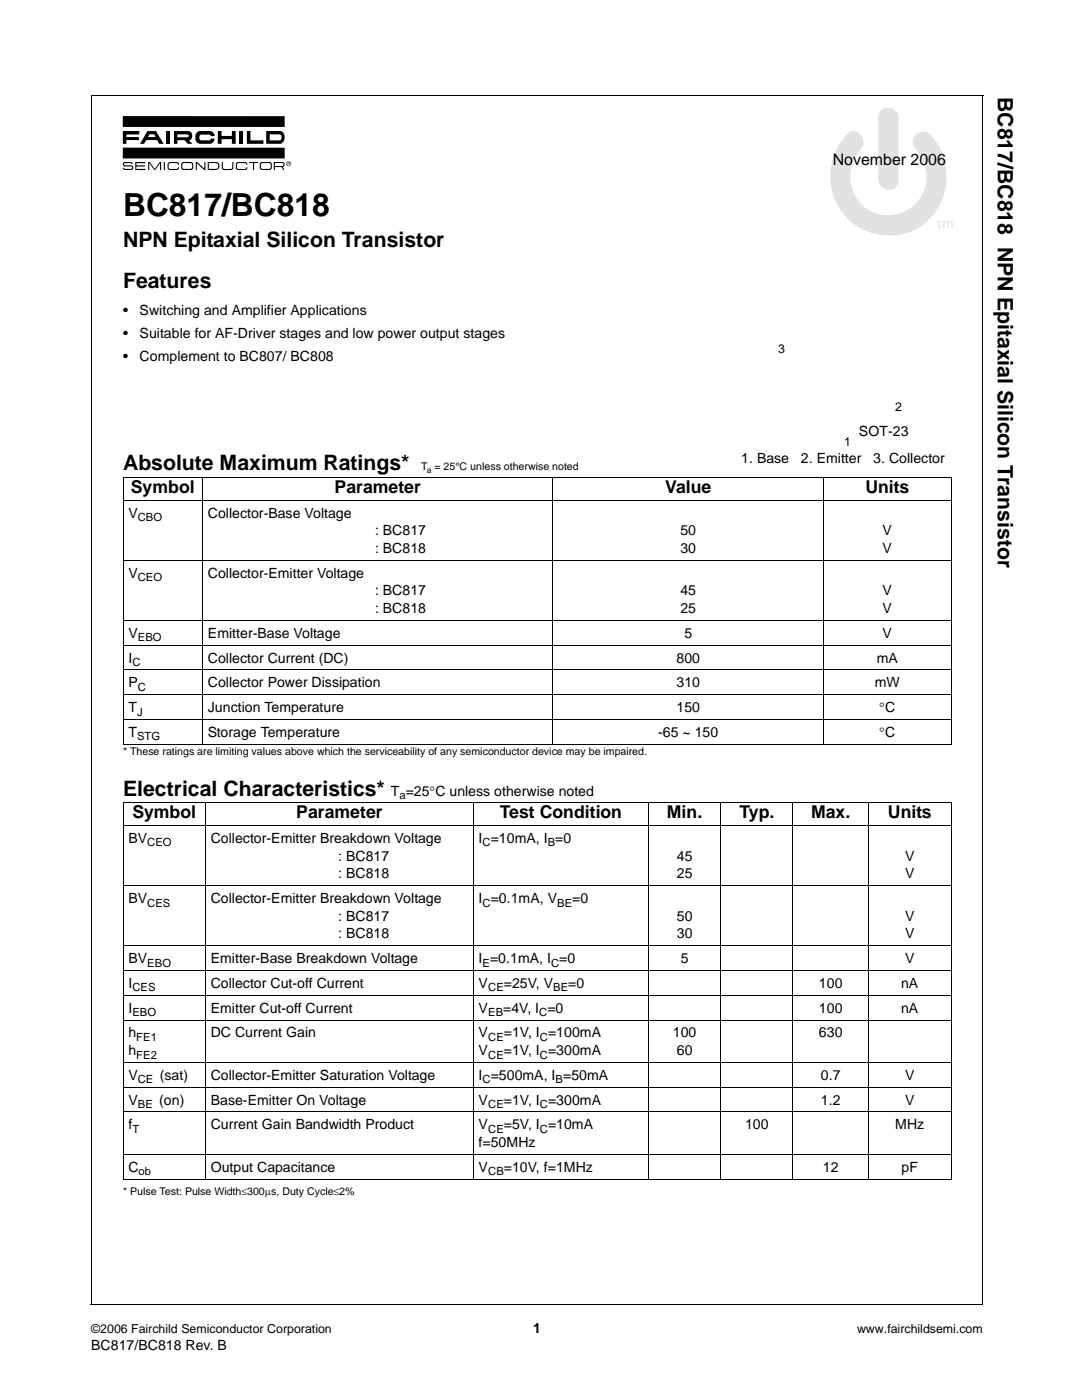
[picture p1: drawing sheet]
<svg xmlns="http://www.w3.org/2000/svg" width="210mm" height="274mm" viewBox="0 0 210 274" stroke-linecap="round" stroke-linejoin="round" font-family="sans-serif">
<defs><g id="words">
<text font-size="6.2" x="24" y="42.1">BC817/BC818</text>
<g font-size="4.1">
<text x="195" y="19" transform="rotate(90 195 19)">BC817/BC818 NPN Epitaxial Silicon Transistor</text>
<text x="24" y="48.4">NPN Epitaxial Silicon Transistor</text>
<text x="24" y="56.3">Features</text>
<text x="24" y="91.9">Absolute Maximum Ratings*</text>
<text x="24" y="155.6">Electrical Characteristics*</text>
</g>
<g font-size="3.5">
<text x="25.6" y="96.3">Symbol</text>
<text x="65.4" y="96.3">Parameter</text>
<text x="130" y="96.3">Value</text>
<text x="169.1" y="96.3">Units</text>
<text x="25.9" y="159.9">Symbol</text>
<text x="57.9" y="159.9">Parameter</text>
<text x="97.7" y="159.9">Test Condition</text>
<text x="130.3" y="159.9">Min.</text>
<text x="144.5" y="159.9">Typ.</text>
<text x="158.5" y="159.9">Max.</text>
<text x="173.5" y="159.9">Units</text>
</g>
<text font-size="3.1" x="162.8" y="32.3">November 2006</text>
<g font-size="2.8">
<text x="24" y="61.6">•</text>
<text x="27.3" y="61.6">Switching and Amplifier Applications</text>
<text x="24" y="66.1">•</text>
<text x="24" y="70.6">•</text>
<text x="27.3" y="66.1">Suitable for AF-Driver stages and low power output stages</text>
<text x="27.3" y="70.6">Complement to BC807/ BC808</text>
<text x="167.9" y="85.3">SOT-23</text>
<text x="144.9" y="90.6">1. Base</text>
<text x="156.5" y="90.6">2. Emitter</text>
<text x="170.7" y="90.6">3. Collector</text>
<text x="25.1" y="101.2">V</text>
<text x="40.6" y="101.2">Collector-Base Voltage</text>
<text x="73.3" y="104.7">: BC817</text>
<text x="133" y="104.7">50</text>
<text x="172.5" y="104.7">V</text>
<text x="25.1" y="113">V</text>
<text x="40.6" y="113">Collector-Emitter Voltage</text>
<text x="73.3" y="108.1">: BC818</text>
<text x="133" y="108.1">30</text>
<text x="172.5" y="108.1">V</text>
<text x="73.3" y="116.4">: BC817</text>
<text x="73.3" y="119.9">: BC818</text>
<text x="133" y="116.4">45</text>
<text x="133" y="119.9">25</text>
<text x="172.5" y="116.4">V</text>
<text x="172.5" y="119.9">V</text>
<text x="25.1" y="124.7">V</text>
<text x="40.6" y="124.7">Emitter-Base Voltage</text>
<text x="133.8" y="124.7">5</text>
<text x="172.5" y="124.7">V</text>
<text x="25.1" y="129.6">I</text>
<text x="40.6" y="129.6">Collector Current (DC)</text>
<text x="132.2" y="129.6">800</text>
<text x="171.3" y="129.6">mA</text>
<text x="25.1" y="134.4">P</text>
<text x="40.6" y="134.4">Collector Power Dissipation</text>
<text x="132.2" y="134.4">310</text>
<text x="171" y="134.4">mW</text>
<text x="25.1" y="139.2">T</text>
<text x="40.6" y="139.2">Junction Temperature</text>
<text x="132.2" y="139.2">150</text>
<text x="171.9" y="139.2">°C</text>
<text x="25.1" y="144.1">T</text>
<text x="40.6" y="144.1">Storage Temperature</text>
<text x="128.6" y="144.1">-65 ~ 150</text>
<text x="171.9" y="144.1">°C</text>
<text x="76.4" y="155.6">T =25°C unless otherwise noted</text>
<text x="25.1" y="164.8">BV</text>
<text x="41.2" y="164.8">Collector-Emitter Breakdown Voltage</text>
<text x="93.5" y="164.8">I =10mA, I =0</text>
<text x="66.1" y="168.3">: BC817</text>
<text x="66.1" y="171.7">: BC818</text>
<text x="132.3" y="168.3">45</text>
<text x="132.3" y="171.7">25</text>
<text x="176.9" y="168.3">V</text>
<text x="176.9" y="171.7">V</text>
<text x="25.1" y="176.6">BV</text>
<text x="41.2" y="176.6">Collector-Emitter Breakdown Voltage</text>
<text x="93.5" y="176.6">I =0.1mA, V</text>
<text x="111.8" y="176.6">=0</text>
<text x="66.1" y="180">: BC817</text>
<text x="66.1" y="183.5">: BC818</text>
<text x="132.3" y="180">50</text>
<text x="132.3" y="183.5">30</text>
<text x="176.9" y="180">V</text>
<text x="176.9" y="183.5">V</text>
<text x="25.1" y="188.3">BV</text>
<text x="41.2" y="188.3">Emitter-Base Breakdown Voltage</text>
<text x="93.5" y="188.3">I =0.1mA, I =0</text>
<text x="133" y="188.3">5</text>
<text x="176.9" y="188.3">V</text>
<text x="25.1" y="193.2">I</text>
<text x="41.2" y="193.2">Collector Cut-off Current</text>
<text x="93.5" y="193.2">V</text>
<text x="98.5" y="193.2">=25V, V</text>
<text x="111.1" y="193.2">=0</text>
<text x="160.1" y="193.2">100</text>
<text x="176.1" y="193.2">nA</text>
<text x="25.1" y="198">I</text>
<text x="25.1" y="202.9">h</text>
<text x="41.2" y="198">Emitter Cut-off Current</text>
<text x="41.2" y="202.9">DC Current Gain</text>
<text x="93.5" y="198">V</text>
<text x="93.5" y="202.9">V</text>
<text x="98.3" y="198">=4V, I =0</text>
<text x="98.5" y="202.9">=1V, I =100mA</text>
<text x="131.5" y="202.9">100</text>
<text x="160.1" y="198">100</text>
<text x="160.1" y="202.9">630</text>
<text x="176.1" y="198">nA</text>
<text x="25.1" y="206.3">h</text>
<text x="93.5" y="206.3">V</text>
<text x="98.5" y="206.3">=1V, I =300mA</text>
<text x="132.3" y="206.3">60</text>
<text x="25.1" y="211.2">V</text>
<text x="25.1" y="216">V</text>
<text x="31.1" y="216">(on)</text>
<text x="31.2" y="211.2">(sat)</text>
<text x="41.2" y="211.2">Collector-Emitter Saturation Voltage</text>
<text x="41.2" y="216">Base-Emitter On Voltage</text>
<text x="93.5" y="211.2">I =500mA, I =50mA</text>
<text x="93.5" y="216">V</text>
<text x="98.5" y="216">=1V, I =300mA</text>
<text x="160.4" y="211.2">0.7</text>
<text x="160.4" y="216">1.2</text>
<text x="176.9" y="211.2">V</text>
<text x="176.9" y="216">V</text>
<text x="25.1" y="220.8">f</text>
<text x="41.2" y="220.8">Current Gain Bandwidth Product</text>
<text x="93.5" y="220.8">V</text>
<text x="98.5" y="220.8">=5V, I =10mA</text>
<text x="145.6" y="220.8">100</text>
<text x="175" y="220.8">MHz</text>
<text x="93.5" y="224.3">f=50MHz</text>
<text x="25.1" y="229.1">C</text>
<text x="41.2" y="229.1">Output Capacitance</text>
<text x="93.5" y="229.1">V</text>
<text x="98.5" y="229.1">=10V, f=1MHz</text>
<text x="160.8" y="229.1">12</text>
<text x="176.2" y="229.1">pF</text>
<text x="17.8" y="264">BC817/BC818 Rev. B</text>
<text x="104.2" y="260.6">1</text>
</g>
<g font-size="2.4">
<text x="152.1" y="69">3</text>
<text x="174.9" y="80.3">2</text>
<text x="165" y="87.2">1</text>
<text x="17.8" y="260.6">©2006 Fairchild Semiconductor Corporation</text>
<text x="167.5" y="260.6">www.fairchildsemi.com</text>
</g>
<g font-size="2.2">
<text x="26.9" y="101.9">CBO</text>
<text x="26.9" y="113.6">CEO</text>
<text x="26.9" y="125.4">EBO</text>
<text x="25.9" y="130.2">C</text>
<text x="26.9" y="135.1">C</text>
<text x="26.8" y="139.9">J</text>
<text x="26.8" y="144.8">STG</text>
<text x="78.1" y="156.2">a</text>
<text x="28.8" y="165.5">CEO</text>
<text x="94.3" y="165.5">C</text>
<text x="107.1" y="165.5">B</text>
<text x="28.8" y="177.3">CES</text>
<text x="94.3" y="177.3">C</text>
<text x="108.9" y="177.3">BE</text>
<text x="28.8" y="189">EBO</text>
<text x="94.3" y="189">E</text>
<text x="107.7" y="189">C</text>
<text x="25.9" y="193.9">CES</text>
<text x="95.4" y="193.9">CE</text>
<text x="108.1" y="193.9">BE</text>
<text x="25.9" y="198.7">EBO</text>
<text x="26.6" y="203.5">FE1</text>
<text x="95.4" y="198.7">EB</text>
<text x="95.4" y="203.5">CE</text>
<text x="105.4" y="198.7">C</text>
<text x="105.5" y="203.5">C</text>
<text x="26.6" y="207">FE2</text>
<text x="95.4" y="207">CE</text>
<text x="105.5" y="207">C</text>
<text x="26.9" y="211.8">CE</text>
<text x="94.3" y="211.8">C</text>
<text x="108.6" y="211.8">B</text>
<text x="25.9" y="221.5">T</text>
<text x="26.9" y="216.7">BE</text>
<text x="95.4" y="216.7">CE</text>
<text x="95.4" y="221.5">CE</text>
<text x="105.5" y="216.7">C</text>
<text x="105.5" y="221.5">C</text>
<text x="27.1" y="229.8">ob</text>
<text x="95.4" y="229.8">CB</text>
</g>
<g font-size="2.1">
<text x="82.3" y="91.9">T = 25°C unless otherwise noted</text>
<text x="24" y="147.6">* These ratings are limiting values above which the serviceability of any semiconductor device may be impaired.</text>
<text x="24" y="233.7">* Pulse Test: Pulse Width≤300µs, Duty Cycle≤2%</text>
</g>
<text font-size="1.7" x="83.4" y="92.5">a</text>
</g></defs>
<g fill="#000">
<path d="M24.1 31.9l.4-.2h1.3l.2 .3-.6-.1h-.9l-.3 .2 .3 .2h1.1a.46 .46 0 0 1 .5 .5 .46 .46 0 0 1-.5 .4h-1.4l-.2-.4h.2l.3 .2h1.1l.2-.2-.2-.2h-1.1a.42 .42 0 0 1-.4-.2 .42 .42 0 0 1 0-.5zM24 25.6h3.2v.7h-2.5v.5h2.4v.6h-2.4v.7h-.7zM26.4 31.7h2v.2h-1.7v.4h1.6v.3h-1.6v.4h1.7v.3h-2zM29 31.7h.2l1 1.3 1-1.3h.3v1.6l-.2-.1v-1.3l-1 1.4h-.1l-1-1.4v1.3h-.2zM32 31.7h.2v1.5h-.2zM32.5 25.6h.7v2.5h-.7zM32.8 31.9l.4-.2h1.3l.5 .2v.3h-.2l-.3-.3h-1.4l-.1 .3 .1 .8h1.4l.3-.3h.2v.3l-.5 .3-1.5-.1a1.14 1.14 0 0 1-.2-1.3zM38.3 31.7h.2l1.4 1.3v-1.3h.2l.1 1.5h-.3l-1.4-1.3v1.3h-.2zM38.5 25.9a3.5 3.5 0 0 1 2.8-.2l.6 .5v.4h-.7l-.3-.3h-1.5l-.4 .2v.8l.4 .1h1.5l.3-.3h.7a.96 .96 0 0 1-.9 1h-1.8a1.3 1.3 0 0 1-1.1-.9 1.3 1.3 0 0 1 .4-1.3zM42.6 25.6h.7v1h2v-1h.8v2.5h-.8v-.9h-2v.9h-.7zM43.3 31.7h.3v1.1l.2 .2h1.5l.1-.3v-1h.2l-.1 1.3-.4 .3-1.5-.1-.3-.4zM46.8 25.6h.7v2.5h-.7z"/>
<path d="M46.2 31.9l.4-.2h1.3l.4 .2 .1 .3h-.2l-.3-.3h-1.5l-.1 .3 .1 .8h1.5l.3-.3h.2l-.1 .3-.4 .3-1.6-.1a1.14 1.14 0 0 1-.1-1.3zM48.3 25.6h.6v1.9h2.6v.6h-3.2zM48.7 31.7h1.7v.2h-.7v1.4h-.3v-1.4h-.7zM24 22.7h31.6v2.1h-31.6zM24 28.9h31.6v2.1h-31.6z"/>
<path d="M28.8 25.6l-1.4 2.5h.7l.5-.7h2.1l.4 .7h.9l-1.5-2.5zM29.2 26.3h.9l.3 .5h-1.5z"/>
<path d="M34 25.6v2.5h.7v-.7h1.4l.6 .7h.9l-.7-.7a.93 .93 0 0 0 .7-.9 .93 .93 0 0 0-.8-.9zM34.7 26.3h1.9l.2 .1a.27 .27 0 0 1 .1 .3 .27 .27 0 0 1-.3 .1h-1.9z"/>
<path d="M35.5 31.9a1.14 1.14 0 0 0 .1 1.3h1.9a1.06 1.06 0 0 0 0-1.5h-1.6zM35.7 32l.3-.1h1.4l.2 .3-.1 .7-.3 .1h-1.4l-.2-.3z"/>
<path d="M40.6 31.7v1.5h1.6a.8 .8 0 0 0 .7-.9 .8 .8 0 0 0-1-.6zM40.8 31.9h1.6l.2 .1v.8l-.4 .2h-1.4z"/>
<path d="M50.8 31.9a1.14 1.14 0 0 0 .2 1.3h1.9a1.06 1.06 0 0 0 0-1.5h-1.7zM51.1 31.9h1.6l.2 .3v.7l-.3 .1h-1.5l-.1-.3v-.5z"/>
<path d="M52 25.6v2.5h2.9a1.39 1.39 0 0 0 .7-1.2 1.39 1.39 0 0 0-.8-1.3zM52.7 26.3h2.1a.74 .74 0 0 1-.1 1.1l-2 .1z"/>
<path d="M53.5 31.7v1.5h.2v-.5h1.3l.4 .5 .2 .1-.3-.6 .1-.1a.56 .56 0 0 0 .1-.8l-.5-.1zM53.7 31.9h1.5l.2 .3-.3 .3h-1.4z"/>
<path d="M56 32a.42 .42 0 0 1 .8 0 .42 .42 0 0 1-.8 0zM55.9 32a.5 .5 0 0 0 1 0 .5 .5 0 0 0-1 0zM56.2 31.7v.6l.1-.2 .4 .2-.2-.3 .1-.2zM56.3 31.8h.2v.2h-.2z"/>
</g>
<path d="M17.8 18.5v236.6M17.8 18.6h174.4M192.1 18.6v236.6M17.7 255.1h174.4" fill="none" stroke="#000" stroke-width=".2"/>
<path d="M162.3 21h24.2v25.4h-24.2z" fill="#fff"/>
<g fill="#e2e2de">
<path d="M165.5 26.2a1.86 1.86 0 0 1 2.1-.4 1.86 1.86 0 0 1 1.1 1.8 2.7 2.7 0 0 1-1.1 2.3 7.6 7.6 0 0 0-.7 8 7.6 7.6 0 0 0 6.9 4.2 7.7 7.7 0 0 0 6.8-4.9 7.7 7.7 0 0 0-1.7-8.2 1.99 1.99 0 0 1 .2-2.7 1.99 1.99 0 0 1 2.8 .1 12 12 0 0 1-3.5 18.8 11.6 11.6 0 0 1-13.9-3.7 11.6 11.6 0 0 1 .3-14.3z"/>
<path d="M172.2 21.5a2.11 2.11 0 0 1 2.2-.2 2.11 2.11 0 0 1 1.2 1.8v12.2a1.99 1.99 0 0 1-2.1 1.8 1.99 1.99 0 0 1-1.8-2.1v-12.1a1.74 1.74 0 0 1 .5-1.4z"/>
</g>
<g fill="none" stroke="#000" stroke-width=".2">
<path d="M24 93.3h161.9M24 97.8h161.9M24 93.4v52M39.6 93.2v52.4M108.1 93.2v52.4M161 93.2v52.4M185.9 93.4v52M24 109.6h161.9M24 121.3h161.9M24 126.2h161.9M24 131h161.9M24 135.8h161.9"/>
<path d="M24 140.7h161.9M24 145.5h161.9M24 156.9h161.9M24 157v73.5M40.2 156.8v73.9M92.5 156.8v73.9M126.7 156.8v73.9M140.9 156.8v73.9M155 156.8v73.9M169.8 156.8v73.9M185.9 157v73.5M24 161.4h161.9"/>
<path d="M24 173.2h161.9M24 184.9h161.9M24 189.8h161.9M24 194.6h161.9M24 199.5h161.9M24 207.8h161.9M24 212.6h161.9M24 217.4h161.9M24 225.7h161.9M24 230.6h161.9"/>
</g>
<path d="M145.5 61.7h35.2v24.9h-35.2z" fill="#fff"/>
<use href="#words"/>
</svg>
